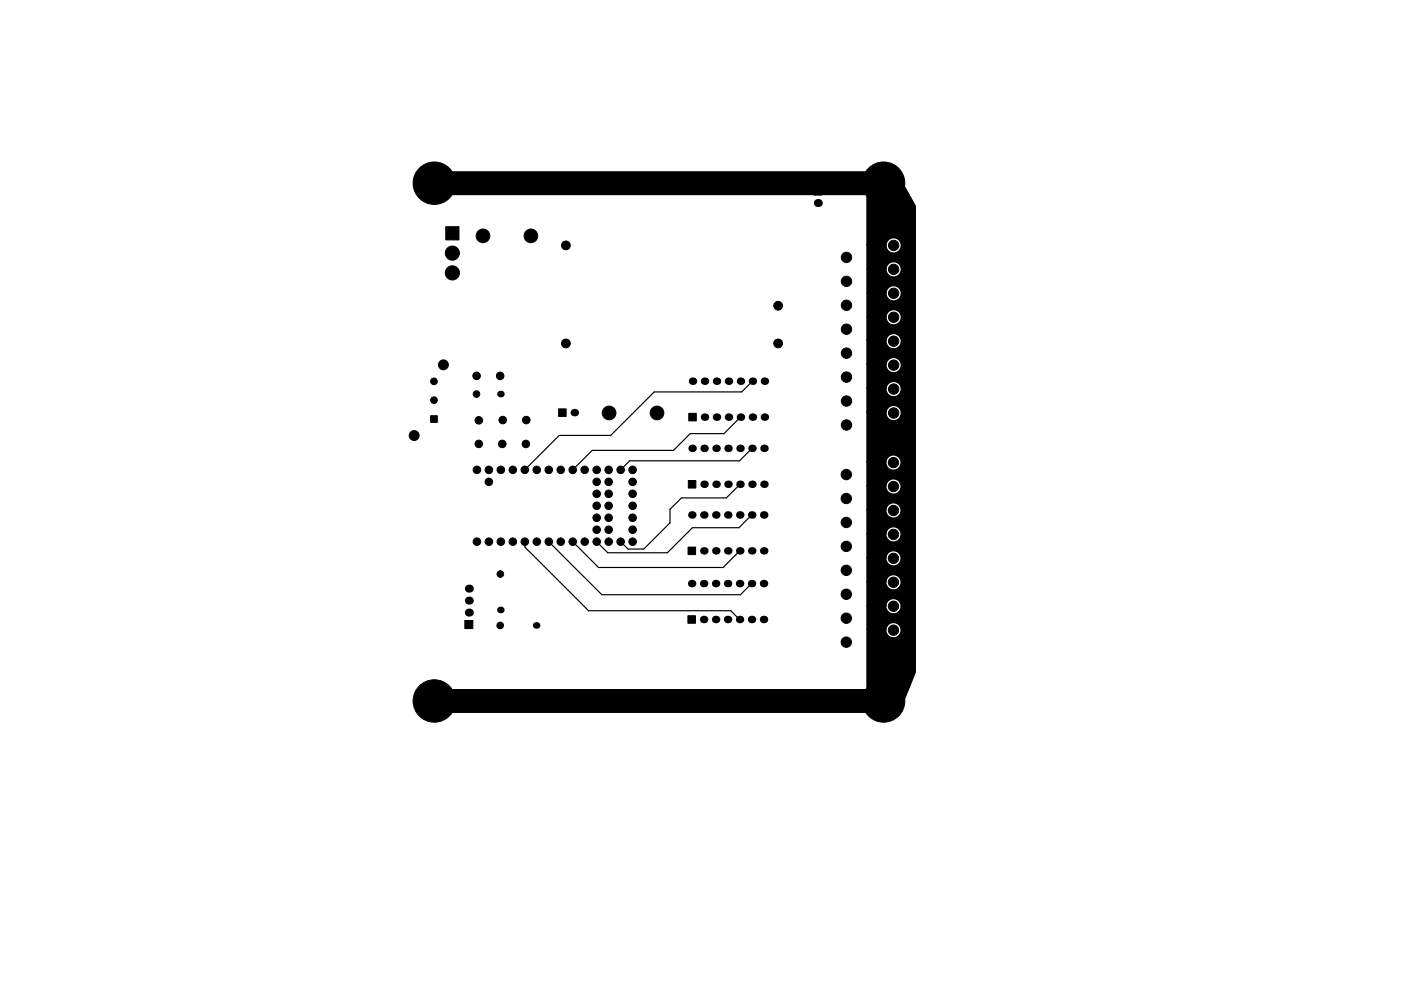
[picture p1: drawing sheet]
<svg xmlns="http://www.w3.org/2000/svg" width="297mm" height="210mm" viewBox="0 0 297 210" stroke-linecap="round" stroke-linejoin="round" font-family="sans-serif">
<g fill="#000" stroke="#000" stroke-width=".21">
<path d="M172.5 39.7h1.7v1.7h-1.7zM94.5 48.1h2.8v2.8h-2.8zM91.3 88.2h1.4v1.4h-1.4zM118.4 86.8h1.6v1.6h-1.6zM146 87.7h1.6v1.6h-1.6zM145.9 116.1h1.6v1.6h-1.6zM145.9 101.9h1.6v1.6h-1.6zM98.6 131.7h1.7v1.7h-1.7zM145.8 130.6h1.6v1.6h-1.6z"/>
<circle cx="92.1" cy="38.9" r="4.5"/>
<circle cx="187.3" cy="38.9" r="4.5"/>
<circle cx="95.9" cy="53.7" r="1.5"/>
<circle cx="95.9" cy="57.9" r="1.5"/>
<circle cx="102.4" cy="50" r="1.45"/>
<circle cx="112.6" cy="50" r="1.45"/>
<circle cx="120" cy="52.1" r=".93"/>
<circle cx="179.5" cy="54.6" r="1.1"/>
<circle cx="179.5" cy="59.7" r="1.1"/>
<circle cx="189.5" cy="57.2" r="1.1"/>
<circle cx="189.5" cy="52.1" r="1.1"/>
<circle cx="94" cy="77.4" r="1.05"/>
<circle cx="101" cy="79.7" r=".8"/>
<circle cx="106" cy="79.7" r=".8"/>
<circle cx="120" cy="72.9" r=".93"/>
<circle cx="165" cy="72.9" r=".93"/>
<circle cx="165" cy="64.9" r=".93"/>
<circle cx="179.5" cy="74.9" r="1.1"/>
<circle cx="179.5" cy="64.8" r="1.1"/>
<circle cx="179.5" cy="69.9" r="1.1"/>
<circle cx="189.5" cy="77.5" r="1.1"/>
<circle cx="189.5" cy="62.2" r="1.1"/>
<circle cx="189.5" cy="67.3" r="1.1"/>
<circle cx="189.5" cy="72.4" r="1.1"/>
<circle cx="87.8" cy="92.4" r="1.05"/>
<circle cx="92" cy="80.9" r=".7"/>
<circle cx="92" cy="84.9" r=".71"/>
<circle cx="101" cy="83.6" r=".7"/>
<circle cx="101.1" cy="99.7" r=".8"/>
<circle cx="101.5" cy="94.2" r=".8"/>
<circle cx="101.5" cy="89.2" r=".8"/>
<circle cx="103.6" cy="99.7" r=".8"/>
<circle cx="106.2" cy="99.7" r=".8"/>
<circle cx="106.5" cy="94.2" r=".8"/>
<circle cx="106.6" cy="89.1" r=".8"/>
<circle cx="108.7" cy="99.7" r=".8"/>
<circle cx="111.3" cy="99.7" r=".8"/>
<circle cx="111.5" cy="94.2" r=".8"/>
<circle cx="111.6" cy="89.1" r=".8"/>
<circle cx="113.8" cy="99.7" r=".8"/>
<circle cx="116.3" cy="99.7" r=".8"/>
<circle cx="118.9" cy="99.7" r=".8"/>
<circle cx="121.4" cy="99.7" r=".8"/>
<circle cx="124" cy="99.7" r=".8"/>
<circle cx="126.5" cy="99.7" r=".8"/>
<circle cx="129" cy="99.7" r=".8"/>
<circle cx="129.1" cy="87.6" r="1.45"/>
<circle cx="131.6" cy="99.7" r=".8"/>
<circle cx="134.1" cy="99.7" r=".8"/>
<circle cx="139.3" cy="87.6" r="1.45"/>
<circle cx="179.5" cy="85.1" r="1.1"/>
<circle cx="179.5" cy="90.2" r="1.1"/>
<circle cx="179.5" cy="80" r="1.1"/>
<circle cx="189.4" cy="98.1" r="1.1"/>
<circle cx="189.5" cy="87.6" r="1.1"/>
<circle cx="189.5" cy="82.6" r="1.1"/>
<circle cx="101.1" cy="114.9" r=".8"/>
<circle cx="103.6" cy="102.2" r=".8"/>
<circle cx="103.6" cy="114.9" r=".8"/>
<circle cx="106.2" cy="114.9" r=".8"/>
<circle cx="108.7" cy="114.9" r=".8"/>
<circle cx="111.3" cy="114.9" r=".8"/>
<circle cx="113.8" cy="114.9" r=".8"/>
<circle cx="116.3" cy="114.9" r=".8"/>
<circle cx="118.9" cy="114.9" r=".8"/>
<circle cx="121.4" cy="114.9" r=".8"/>
<circle cx="124" cy="114.9" r=".8"/>
<circle cx="126.5" cy="109.8" r=".8"/>
<circle cx="126.5" cy="102.2" r=".8"/>
<circle cx="126.5" cy="104.8" r=".8"/>
<circle cx="126.5" cy="107.3" r=".8"/>
<circle cx="126.5" cy="112.4" r=".8"/>
<circle cx="126.5" cy="114.9" r=".8"/>
<circle cx="129" cy="104.8" r=".8"/>
<circle cx="129" cy="107.3" r=".8"/>
<circle cx="129" cy="114.9" r=".8"/>
<circle cx="129" cy="112.4" r=".8"/>
<circle cx="129" cy="102.2" r=".8"/>
<circle cx="129" cy="109.8" r=".8"/>
<circle cx="131.6" cy="114.9" r=".8"/>
<circle cx="134.1" cy="107.3" r=".8"/>
<circle cx="134.1" cy="104.8" r=".8"/>
<circle cx="134.1" cy="102.2" r=".8"/>
<circle cx="134.1" cy="114.9" r=".8"/>
<circle cx="134.1" cy="112.4" r=".8"/>
<circle cx="134.1" cy="109.8" r=".8"/>
<circle cx="179.4" cy="110.8" r="1.1"/>
<circle cx="179.4" cy="100.7" r="1.1"/>
<circle cx="179.4" cy="105.8" r="1.1"/>
<circle cx="179.4" cy="115.9" r="1.1"/>
<circle cx="189.4" cy="103.2" r="1.1"/>
<circle cx="189.4" cy="108.3" r="1.1"/>
<circle cx="189.4" cy="118.5" r="1.1"/>
<circle cx="189.4" cy="113.4" r="1.1"/>
<circle cx="106.1" cy="132.7" r=".7"/>
<circle cx="106.1" cy="121.8" r=".7"/>
<circle cx="179.4" cy="121" r="1.1"/>
<circle cx="179.4" cy="136.2" r="1.1"/>
<circle cx="179.4" cy="131.2" r="1.1"/>
<circle cx="179.4" cy="126.1" r="1.1"/>
<circle cx="189.4" cy="123.5" r="1.1"/>
<circle cx="189.4" cy="133.7" r="1.1"/>
<circle cx="189.4" cy="128.6" r="1.1"/>
<circle cx="92.1" cy="148.7" r="4.5"/>
<circle cx="187.3" cy="148.7" r="4.5"/>
</g>
<g fill="#000">
<circle cx="173.4" cy="43.1" r=".85"/>
<circle cx="106.1" cy="83.6" r=".7"/>
<circle cx="121.8" cy="87.6" r=".8"/>
<circle cx="146.7" cy="95.1" r=".8"/>
<circle cx="146.8" cy="80.9" r=".8"/>
<circle cx="149.3" cy="95.1" r=".8"/>
<circle cx="149.4" cy="88.5" r=".8"/>
<circle cx="149.4" cy="80.9" r=".8"/>
<circle cx="151.8" cy="95.1" r=".8"/>
<circle cx="151.9" cy="88.5" r=".8"/>
<circle cx="151.9" cy="80.9" r=".8"/>
<circle cx="154.4" cy="95.1" r=".8"/>
<circle cx="154.5" cy="88.5" r=".8"/>
<circle cx="154.5" cy="80.9" r=".8"/>
<circle cx="156.9" cy="95.1" r=".8"/>
<circle cx="157" cy="80.9" r=".8"/>
<circle cx="157" cy="88.5" r=".8"/>
<circle cx="159.4" cy="95.1" r=".8"/>
<circle cx="159.5" cy="88.5" r=".8"/>
<circle cx="159.5" cy="80.9" r=".8"/>
<circle cx="162" cy="95.1" r=".8"/>
<circle cx="162.1" cy="80.9" r=".8"/>
<circle cx="162.1" cy="88.5" r=".8"/>
<circle cx="146.7" cy="109.3" r=".8"/>
<circle cx="149.2" cy="116.9" r=".8"/>
<circle cx="149.2" cy="109.3" r=".8"/>
<circle cx="149.3" cy="102.7" r=".8"/>
<circle cx="151.8" cy="109.3" r=".8"/>
<circle cx="151.8" cy="116.9" r=".8"/>
<circle cx="151.8" cy="102.7" r=".8"/>
<circle cx="154.3" cy="109.3" r=".8"/>
<circle cx="154.3" cy="116.9" r=".8"/>
<circle cx="154.4" cy="102.7" r=".8"/>
<circle cx="156.8" cy="116.9" r=".8"/>
<circle cx="156.8" cy="109.3" r=".8"/>
<circle cx="156.9" cy="102.7" r=".8"/>
<circle cx="159.4" cy="109.3" r=".8"/>
<circle cx="159.4" cy="116.9" r=".8"/>
<circle cx="159.4" cy="102.7" r=".8"/>
<circle cx="161.9" cy="109.3" r=".8"/>
<circle cx="161.9" cy="116.9" r=".8"/>
<circle cx="162" cy="102.7" r=".8"/>
<circle cx="99.4" cy="127.4" r=".85"/>
<circle cx="99.4" cy="124.9" r=".85"/>
<circle cx="99.4" cy="130" r=".85"/>
<circle cx="106.1" cy="129.4" r=".7"/>
<circle cx="113.7" cy="132.7" r=".7"/>
<circle cx="146.6" cy="123.8" r=".8"/>
<circle cx="149.2" cy="123.8" r=".8"/>
<circle cx="149.2" cy="131.4" r=".8"/>
<circle cx="151.7" cy="123.8" r=".8"/>
<circle cx="151.7" cy="131.4" r=".8"/>
<circle cx="154.3" cy="131.4" r=".8"/>
<circle cx="154.3" cy="123.8" r=".8"/>
<circle cx="156.8" cy="123.8" r=".8"/>
<circle cx="156.8" cy="131.4" r=".8"/>
<circle cx="159.3" cy="131.4" r=".8"/>
<circle cx="159.3" cy="123.8" r=".8"/>
<circle cx="161.9" cy="131.4" r=".8"/>
<circle cx="161.9" cy="123.8" r=".8"/>
</g>
<path d="M187.3 38.9h1l2.9 2.8M116.3 94.7h.1M157 88.5l-3.5 3.5h-7.2l-3.5 3.6h-17.2l-4.2 4.1M159.4 95.1l-2.6 2.7h-23.3l-1.9 1.9M159.5 80.9l-2.2 2.3h-18.6l-9.2 9.2h-10.9l-7.3 7.3M111.3 114.9v1.2l13.5 13.5h30.1l1.9 1.8M116.3 114.9l11.3 11.3h29.4l2.3-2.4M121.4 114.9l5.5 5.5h26.4l3.5-3.5M156.9 102.7l-2.9 2.9h-9.5l-2.4 2.5v2.8l-5.6 5.6h-3.3l-1.6-1.6M159.4 109.3l-2.7 2.7h-9.9l-5.3 5.3h-12.6l-2.4-2.4" fill="none" stroke="#000" stroke-width=".25"/>
<path d="M92.1 38.9h95.2M92.1 148.7h95.2" fill="none" stroke="#000" stroke-width="5.1"/>
<path d="M184.1 39.7l.9-.4 6.3 .1 .6 .5 2 3.5 .2 .6v98.4l-2.1 5.5-.4 .5-.7 .2-5.9 .1a1.14 1.14 0 0 1-1.2-1.2v-14h4a1.62 1.62 0 0 0 2.2 1.7 1.62 1.62 0 0 0 .5-2.7 1.62 1.62 0 0 0-2.6 .7l-.1 .3h-4v-5h4a1.62 1.62 0 0 0 2.2 1.6 1.62 1.62 0 0 0 .5-2.7 1.62 1.62 0 0 0-2.6 .8l-.1 .3h-4v-5.1h4a1.62 1.62 0 0 0 2.2 1.7 1.62 1.62 0 0 0 .5-2.7 1.62 1.62 0 0 0-2.6 .7l-.1 .3h-4v-5.1h4a1.62 1.62 0 0 0 2.2 1.7 1.62 1.62 0 0 0 .5-2.7 1.62 1.62 0 0 0-2.6 .7l-.1 .3h-4v-5.1h4a1.62 1.62 0 0 0 2.2 1.7 1.62 1.62 0 0 0 .5-2.7 1.62 1.62 0 0 0-2.6 .7l-.1 .3h-4v-5.1h4a1.62 1.62 0 0 0 2.2 1.7 1.62 1.62 0 0 0 .5-2.7 1.62 1.62 0 0 0-2.6 .7l-.1 .3h-4v-5h4a1.62 1.62 0 0 0 2.2 1.6 1.62 1.62 0 0 0 .5-2.7 1.62 1.62 0 0 0-2.6 .8l-.1 .3h-4v-5.1h4a1.62 1.62 0 0 0 2.2 1.7 1.62 1.62 0 0 0 .5-2.7 1.62 1.62 0 0 0-2.6 .7l-.1 .3h-4v-10.5h4.1a1.62 1.62 0 0 0 2.1 1.6 1.62 1.62 0 0 0 .6-2.6 1.62 1.62 0 0 0-2.7 .7v.3h-4.1v-5.1h4.1a1.62 1.62 0 0 0 2.1 1.7 1.62 1.62 0 0 0 .6-2.7 1.62 1.62 0 0 0-2.7 .7v.3h-4.1v-5.1h4.1a1.62 1.62 0 0 0 2.1 1.7 1.62 1.62 0 0 0 .6-2.7 1.62 1.62 0 0 0-2.7 .7v.3h-4.1v-5.1h4.1a1.62 1.62 0 0 0 2.1 1.7 1.62 1.62 0 0 0 .6-2.7 1.62 1.62 0 0 0-2.7 .7v.3h-4.1v-5h4.1a1.62 1.62 0 0 0 2.1 1.6 1.62 1.62 0 0 0 .6-2.7 1.62 1.62 0 0 0-2.7 .7v.4h-4.1v-5.1h4.1a1.62 1.62 0 0 0 2.1 1.6 1.62 1.62 0 0 0 .6-2.6 1.62 1.62 0 0 0-2.7 .7v.3h-4.1v-5.1h4.1a1.62 1.62 0 0 0 2.1 1.7 1.62 1.62 0 0 0 .6-2.7 1.62 1.62 0 0 0-2.7 .7v.3h-4.1v-5.1h4.1a1.62 1.62 0 0 0 2.1 1.7 1.62 1.62 0 0 0 .6-2.7 1.62 1.62 0 0 0-2.7 .7v.3h-4.1v-11.5z" fill="#000" stroke="#000" stroke-width=".25"/>
</svg>
